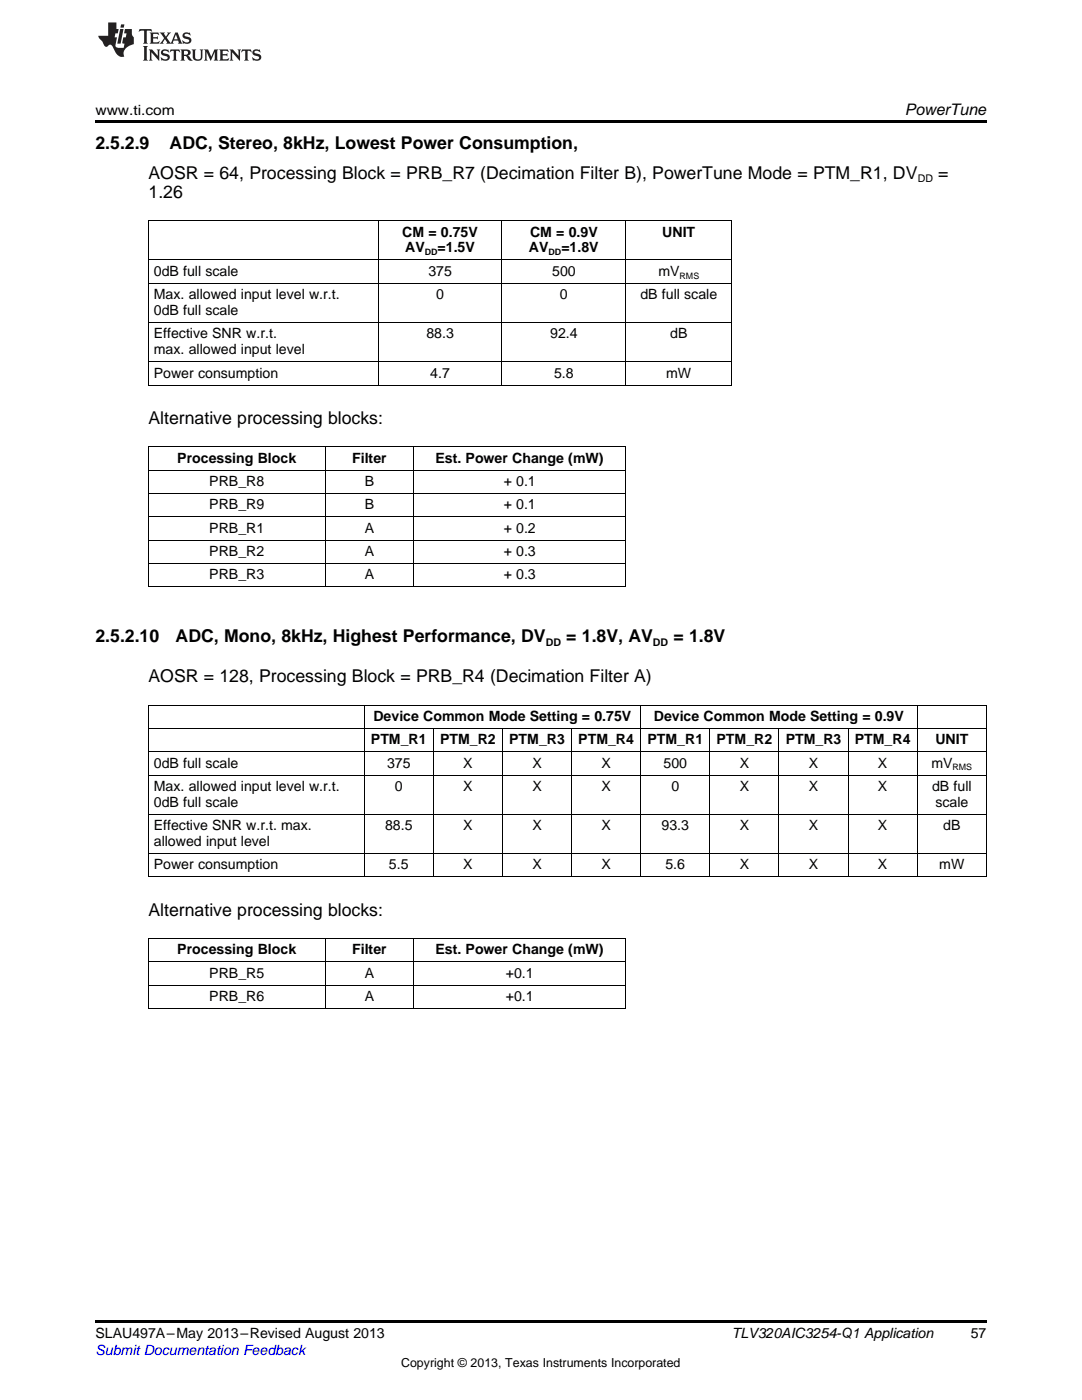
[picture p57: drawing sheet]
<svg xmlns="http://www.w3.org/2000/svg" width="216mm" height="279mm" viewBox="0 0 216 279" stroke-linecap="round" stroke-linejoin="round" font-family="sans-serif">
<defs><g id="words">
<g font-size="3.5">
<text x="19" y="29.7">2.5.2.9</text>
<text x="33.8" y="29.7">ADC, Stereo, 8kHz, Lowest Power Consumption,</text>
<text x="29.6" y="35.6">AOSR = 64, Processing Block = PRB_R7 (Decimation Filter B), PowerTune Mode = PTM_R1, DV</text>
<text x="187.2" y="35.6">=</text>
<text x="29.6" y="39.5">1.26</text>
<text x="29.6" y="84.6">Alternative processing blocks:</text>
<text x="19" y="128.1">2.5.2.10</text>
<text x="35" y="128.1">ADC, Mono, 8kHz, Highest Performance, DV</text>
<text x="113" y="128.1">= 1.8V, AV</text>
<text x="134.4" y="128.1">= 1.8V</text>
<text x="29.6" y="136.2">AOSR = 128, Processing Block = PRB_R4 (Decimation Filter A)</text>
<text x="29.6" y="182.8">Alternative processing blocks:</text>
</g>
<text font-size="3.2" x="180.6" y="23">PowerTune</text>
<g font-size="2.8">
<text x="19" y="23">www.ti.com</text>
<text x="80.3" y="47.2">CM = 0.75V</text>
<text x="105.8" y="47.2">CM = 0.9V</text>
<text x="132.2" y="47.2">UNIT</text>
<text x="80.9" y="50.4">AV</text>
<text x="87.3" y="50.4">=1.5V</text>
<text x="105.6" y="50.4">AV</text>
<text x="112" y="50.4">=1.8V</text>
<text x="30.7" y="55">0dB full scale</text>
<text x="30.7" y="59.7">Max. allowed input level w.r.t.</text>
<text x="85.5" y="55">375</text>
<text x="87" y="59.7">0</text>
<text x="110.2" y="55">500</text>
<text x="111.7" y="59.7">0</text>
<text x="127.8" y="59.7">dB full scale</text>
<text x="131.4" y="55">mV</text>
<text x="30.7" y="62.9">0dB full scale</text>
<text x="30.7" y="67.5">Effective SNR w.r.t.</text>
<text x="30.7" y="70.7">max. allowed input level</text>
<text x="85.1" y="67.5">88.3</text>
<text x="109.8" y="67.5">92.4</text>
<text x="133.7" y="67.5">dB</text>
<text x="30.7" y="75.4">Power consumption</text>
<text x="85.9" y="75.4">4.7</text>
<text x="110.6" y="75.4">5.8</text>
<text x="132.9" y="75.4">mW</text>
<text x="35.4" y="92.3">Processing Block</text>
<text x="70.3" y="92.3">Filter</text>
<text x="86.9" y="92.3">Est. Power Change (mW)</text>
<text x="41.8" y="97">PRB_R8</text>
<text x="41.8" y="101.6">PRB_R9</text>
<text x="72.8" y="97">B</text>
<text x="72.8" y="101.6">B</text>
<text x="100.5" y="97">+ 0.1</text>
<text x="100.5" y="101.6">+ 0.1</text>
<text x="41.8" y="106.3">PRB_R1</text>
<text x="72.8" y="106.3">A</text>
<text x="100.5" y="106.3">+ 0.2</text>
<text x="41.8" y="110.9">PRB_R2</text>
<text x="72.8" y="110.9">A</text>
<text x="100.5" y="110.9">+ 0.3</text>
<text x="41.8" y="115.6">PRB_R3</text>
<text x="72.8" y="115.6">A</text>
<text x="100.5" y="115.6">+ 0.3</text>
<text x="74.5" y="143.9">Device Common Mode Setting = 0.75V</text>
<text x="130.5" y="143.9">Device Common Mode Setting = 0.9V</text>
<text x="74" y="148.5">PTM_R1</text>
<text x="87.8" y="148.5">PTM_R2</text>
<text x="101.6" y="148.5">PTM_R3</text>
<text x="115.4" y="148.5">PTM_R4</text>
<text x="129.2" y="148.5">PTM_R1</text>
<text x="143" y="148.5">PTM_R2</text>
<text x="156.8" y="148.5">PTM_R3</text>
<text x="170.6" y="148.5">PTM_R4</text>
<text x="186.7" y="148.5">UNIT</text>
<text x="30.7" y="153.2">0dB full scale</text>
<text x="77.2" y="153.2">375</text>
<text x="92.4" y="153.2">X</text>
<text x="106.2" y="153.2">X</text>
<text x="120" y="153.2">X</text>
<text x="132.4" y="153.2">500</text>
<text x="147.6" y="153.2">X</text>
<text x="161.4" y="153.2">X</text>
<text x="175.2" y="153.2">X</text>
<text x="185.8" y="153.2">mV</text>
<text x="30.7" y="157.8">Max. allowed input level w.r.t.</text>
<text x="30.7" y="161">0dB full scale</text>
<text x="78.8" y="157.8">0</text>
<text x="92.4" y="157.8">X</text>
<text x="106.2" y="157.8">X</text>
<text x="120" y="157.8">X</text>
<text x="134" y="157.8">0</text>
<text x="147.6" y="157.8">X</text>
<text x="161.4" y="157.8">X</text>
<text x="175.2" y="157.8">X</text>
<text x="186" y="157.8">dB full</text>
<text x="186.7" y="161">scale</text>
<text x="30.7" y="165.7">Effective SNR w.r.t. max.</text>
<text x="76.8" y="165.7">88.5</text>
<text x="92.4" y="165.7">X</text>
<text x="106.2" y="165.7">X</text>
<text x="120" y="165.7">X</text>
<text x="132" y="165.7">93.3</text>
<text x="147.6" y="165.7">X</text>
<text x="161.4" y="165.7">X</text>
<text x="175.2" y="165.7">X</text>
<text x="188.2" y="165.7">dB</text>
<text x="30.7" y="168.8">allowed input level</text>
<text x="30.7" y="173.5">Power consumption</text>
<text x="77.6" y="173.5">5.5</text>
<text x="92.4" y="173.5">X</text>
<text x="106.2" y="173.5">X</text>
<text x="120" y="173.5">X</text>
<text x="132.8" y="173.5">5.6</text>
<text x="147.6" y="173.5">X</text>
<text x="161.4" y="173.5">X</text>
<text x="175.2" y="173.5">X</text>
<text x="187.4" y="173.5">mW</text>
<text x="35.4" y="190.5">Processing Block</text>
<text x="70.3" y="190.5">Filter</text>
<text x="86.9" y="190.5">Est. Power Change (mW)</text>
<text x="41.8" y="195.1">PRB_R5</text>
<text x="72.8" y="195.1">A</text>
<text x="100.9" y="195.1">+0.1</text>
<text x="41.8" y="199.8">PRB_R6</text>
<text x="72.8" y="199.8">A</text>
<text x="100.9" y="199.8">+0.1</text>
<text x="19" y="267.1">SLAU497A–May 2013–Revised August 2013</text>
<text x="146" y="267.1">TLV320AIC3254-Q1 Application</text>
<text x="193.7" y="267">57</text>
</g>
<text font-size="2.8" fill="#00f" x="19" y="270.4">Submit Documentation Feedback</text>
<text font-size="2.5" x="80" y="272.7">Copyright © 2013, Texas Instruments Incorporated</text>
<g font-size="2.1">
<text x="183.1" y="36.3">DD</text>
<text x="108.9" y="128.8">DD</text>
<text x="130.3" y="128.8">DD</text>
</g>
<g font-size="1.8">
<text x="84.8" y="50.9">DD</text>
<text x="109.5" y="50.9">DD</text>
<text x="135.6" y="55.6">RMS</text>
<text x="190.1" y="153.7">RMS</text>
</g>
</g></defs>
<path d="M19 24h177.8v.6h-177.8zM19 263.5h177.8v.6h-177.8z" fill="#000"/>
<g fill="none" stroke="#000" stroke-width=".2">
<path d="M29.6 56.5h116.4M29.6 51.9h116.4M29.6 44h116.4M29.7 44.1v32.8M75.4 44.1v32.8M100.1 44.1v32.8M124.8 44.1v32.8M146 44.1v32.8M29.6 76.9h116.4M29.6 72.2h116.4M29.6 64.4h116.4M29.6 98.5h95.3"/>
<path d="M29.6 93.8h95.3M29.6 89.2h95.3M29.7 89.2v28M64.9 89.2v28M82.5 89.2v28M124.8 89.2v28M29.6 117.1h95.3M29.6 112.4h95.3M29.6 107.8h95.3M29.6 103.1h95.3M29.6 154.7h167.2M29.6 150h167.2"/>
<path d="M29.6 145.4h167.2M29.6 140.7h167.2M29.7 140.8v34.2M72.7 140.8v34.2M86.4 145.4v29.6M100.2 145.4v29.6M114 145.4v29.6M127.8 140.8v34.2M141.6 145.4v29.6M155.4 145.4v29.6M169.2 145.4v29.6M183 140.8v34.2"/>
<path d="M196.8 140.8v34.2M29.6 175h167.2M29.6 170.3h167.2M29.6 162.5h167.2M29.6 196.6h95.3M29.6 192h95.3M29.6 187.3h95.3M29.7 187.4v13.9M64.9 187.4v13.9M82.5 187.4v13.9M124.8 187.4v13.9M29.6 201.3h95.3"/>
</g>
<g fill="#231f20">
<path d="M27.8 5.8l-.1 .6 .5-.3h.5l.1 .2v2.1l-.3 .3h1l-.2-.3v-2.1v-.2h.6l.4 .3-.1-.6zM29.9 6.5l.2 .4v1.5l-.2 .3h1.8l.1-.5a1.04 1.04 0 0 1-1.2 .1v-.6h.5l.4 .2v-.7l-.4 .2h-.5v-.6h.8l.3 .2-.1-.5zM31.9 6.5l.9 1.1-1 1.1h.9l-.2-.2 .4-.7 .5 .7-.2 .2h1.5l-.2-.2 .1-.4h.9l.2 .4-.2 .2h.9l-.2-.3-.7-1.9h-.5l-.9 2.1-.8-1.1 .8-1h-.8l.2 .3-.4 .5-.4-.6 .2-.2zM35.1 6.9l.4 .9h-.8zM36.6 6.6a.63 .63 0 0 0-.2 .7 .63 .63 0 0 0 .6 .4l.6 .2 .2 .2a.75 .75 0 0 1-.8 .4 .75 .75 0 0 1-.6-.5l.1 .7 .2-.1a1.11 1.11 0 0 0 1.5-.5 1.13 1.13 0 0 0-1.3-.9v-.3a1.04 1.04 0 0 1 1.1 .2l-.1-.6-.2 .1-.5-.1zM28.5 9.2l.3 .3v2.2l-.3 .4h1l-.2-.4v-2.2l.2-.3zM29.7 9.9l.2 .3v1.5l-.2 .4h.7l-.2-.4v-1.3l1.6 1.7v-1.9l.2-.3h-.7l.2 .3v.9l-1.1-1.2zM32.3 10a.62 .62 0 0 0-.2 .7 .62 .62 0 0 0 .6 .4l.6 .2 .2 .2a.76 .76 0 0 1-.8 .4 .76 .76 0 0 1-.6-.5l.1 .7 .2-.1a1.11 1.11 0 0 0 1.5-.6 1.13 1.13 0 0 0-1.3-.8v-.3a1.04 1.04 0 0 1 1.1 .1l-.1-.5-.2 .1-.5-.2zM34 9.9l-.1 .6a.61 .61 0 0 1 .7-.3l.1 1.5-.3 .4h1l-.3-.4 .1-1.5a.63 .63 0 0 1 .7 .3l-.1-.6zM36 9.9l.2 .3v1.5l-.2 .4h.9l-.2-.2v-.7l.6 .2a.76 .76 0 0 0 1.1 .6l-1-.9a.58 .58 0 0 0 .6-.6 .58 .58 0 0 0-.5-.6zM36.7 10.2l.1-.1a.45 .45 0 0 1 .6 .1 .45 .45 0 0 1 .1 .5l-.8 .2zM38.2 9.9l.2 .2a2.17 2.17 0 0 0 .4 1.9 .99 .99 0 0 0 1.6-.7v-1.1l.2-.3h-.7l.1 .2a1.92 1.92 0 0 1-.1 1.7 .6 .6 0 0 1-1-.5v-1.1l.2-.3zM40.7 9.9l.2 .3v1.5l-.2 .4h.7l-.2-.4v-1.4l.8 1.8 .9-1.8v1.4l-.2 .4h.9l-.3-.4v-1.5l.3-.3h-.8l-.6 1.4-.7-1.4zM43.7 9.9l.3 .3v1.5l-.3 .4h1.9l.1-.6a1.04 1.04 0 0 1-1.3 .2v-.6h.6l.4 .1v-.6l-.4 .2h-.6l.1-.6h.7l.4 .2-.1-.5zM45.8 9.9l.2 .3v1.5l-.2 .4h.8l-.3-.4v-1.3l1.6 1.7v-1.9l.2-.3h-.7l.2 .3v.9l-1.1-1.2zM48.3 9.9l-.1 .6a.61 .61 0 0 1 .7-.3v1.5l-.2 .4h.9l-.2-.4v-1.5a.63 .63 0 0 1 .8 .3l-.1-.6zM50.6 10a.62 .62 0 0 0-.2 .7 .62 .62 0 0 0 .6 .4l.6 .2 .1 .2a.76 .76 0 0 1-.7 .4 .76 .76 0 0 1-.6-.5l.1 .7 .1-.1a1.11 1.11 0 0 0 1.5-.6 1.13 1.13 0 0 0-1.2-.8l-.1-.3a1.04 1.04 0 0 1 1.2 .1l-.2-.5-.1 .1-.5-.2z"/>
<path d="M21.6 4.5v2.6h-2l.1 .4 .8 .9a.91 .91 0 0 0 .9 .9 .56 .56 0 0 1 .5-.4 .56 .56 0 0 1 .5 .3l.4 .8a1.53 1.53 0 0 0 2 1.3 1.54 1.54 0 0 1 1-2.1l.9-.4-.1-1.4a1.52 1.52 0 0 1-.3-1.6h-1.4l-.1 .9h.5l-.2 .8h-.5l-.2 .9v.2l.4 .1-.1 .9a1.93 1.93 0 0 1-1.6-.3l.2-1.8h-.4l.1-.8h.5l.2-.9h-.5v-1.3zM24 5.8l-.6 2.9h.7l.5-2.9zM24.2 4.9l-.2 .6h.7l.1-.6z"/>
</g>
<use href="#words"/>
</svg>
